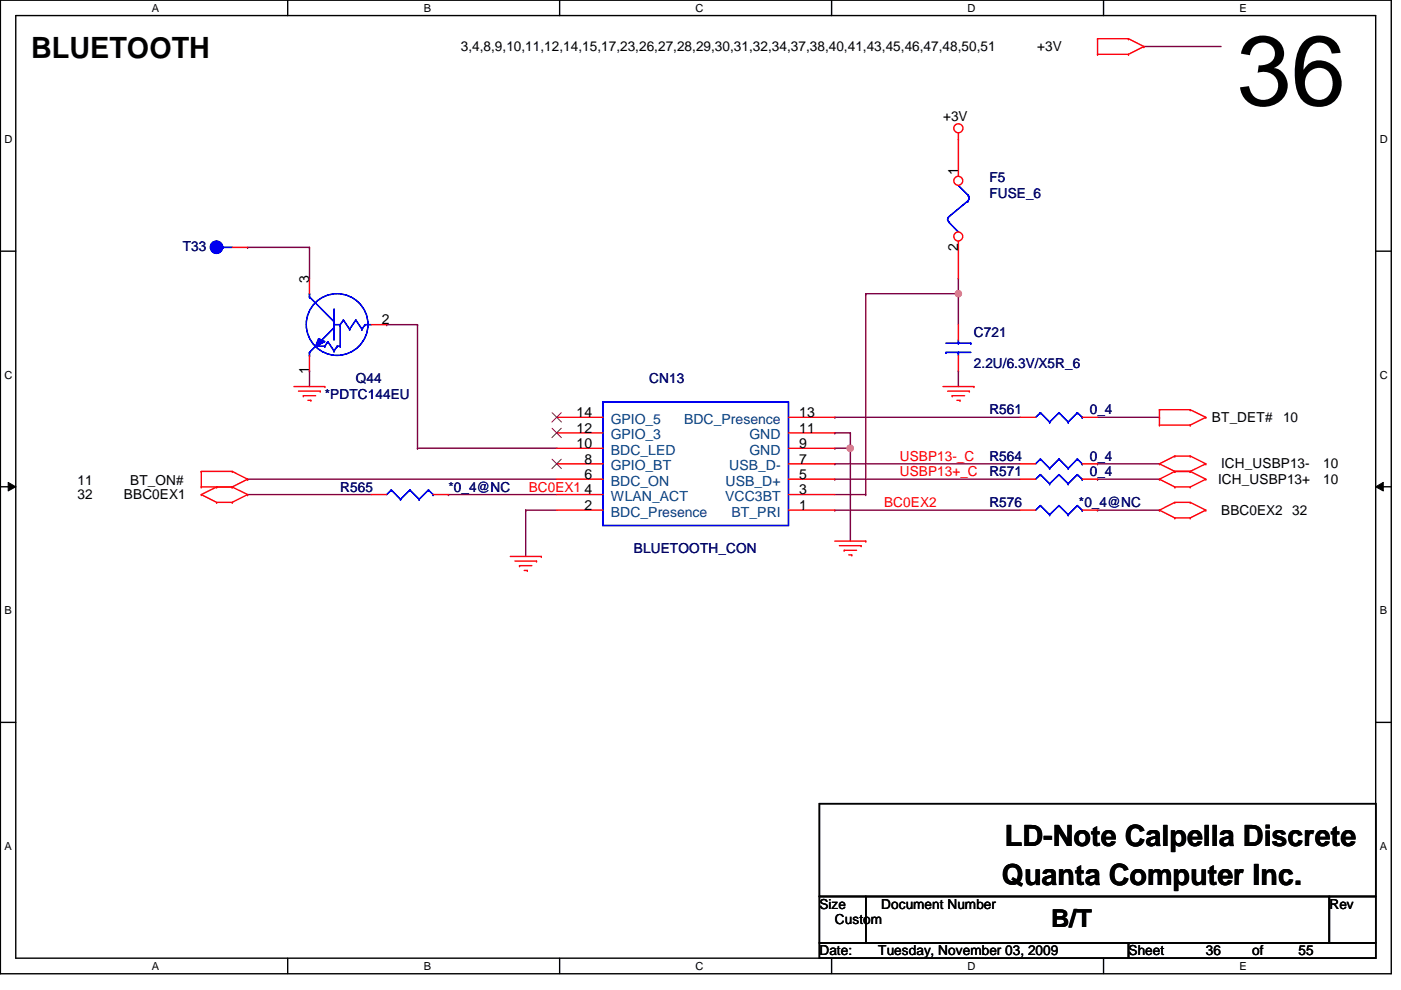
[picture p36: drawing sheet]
<svg xmlns="http://www.w3.org/2000/svg" width="297mm" height="210mm" viewBox="0 0 297 210" stroke-linecap="round" stroke-linejoin="round" font-family="sans-serif">
<defs><g id="words">
<text font-size="21" x="262.2" y="22.3">36</text>
<g font-size="6.2">
<text x="6.6" y="12.3">BLUETOOTH</text>
<text x="213.1" y="179.5">LD-Note Calpella Discrete</text>
<text x="212.4" y="187.6">Quanta Computer Inc.</text>
</g>
<text font-size="5.2" x="222.9" y="196.6">B/T</text>
<g font-size="3">
<text x="203.2" y="37" transform="rotate(-90 203.2 37)">1</text>
<text x="203.2" y="53.1" transform="rotate(-90 203.2 53.1)">2</text>
<text x="65.6" y="60" transform="rotate(-90 65.6 60)">3</text>
<text x="81" y="68.8">2</text>
<text x="65.6" y="79.3" transform="rotate(-90 65.6 79.3)">1</text>
<text x="122.3" y="88.4">14</text>
<text x="169.5" y="88.4">13</text>
<text x="122.3" y="95">10</text>
<text x="122.3" y="91.7">12</text>
<text x="169.5" y="95">9</text>
<text x="169.5" y="91.7">11</text>
<text x="123.9" y="101.6">6</text>
<text x="123.9" y="98.3">8</text>
<text x="169.5" y="101.6">5</text>
<text x="169.5" y="98.3">7</text>
<text x="123.9" y="104.8">4</text>
<text x="169.5" y="104.8">3</text>
<text x="123.9" y="108.1">2</text>
<text x="169.5" y="108.1">1</text>
</g>
<g font-size="3" fill="#004080">
<text x="129.5" y="89.8">GPIO_5</text>
<text x="145" y="89.8">BDC_Presence</text>
<text x="129.5" y="93.1">GPIO_3</text>
<text x="158.9" y="93.1">GND</text>
<text x="129.5" y="99.7">GPIO_BT</text>
<text x="129.5" y="96.4">BDC_LED</text>
<text x="154.6" y="99.7">USB_D-</text>
<text x="158.9" y="96.4">GND</text>
<text x="129.5" y="106.2">WLAN_ACT</text>
<text x="129.5" y="103">BDC_ON</text>
<text x="153.8" y="106.2">VCC3BT</text>
<text x="153.8" y="103">USB_D+</text>
<text x="129.5" y="109.5">BDC_Presence</text>
<text x="155.1" y="109.5">BT_PRI</text>
</g>
<g font-size="2.9">
<text x="97.7" y="10.8">3,4,8,9,10,11,12,14,15,17,23,26,27,28,29,30,31,32,34,37,38,40,41,43,45,46,47,48,50,51</text>
<text x="219.9" y="10.8">+3V</text>
<text x="199.9" y="25.6">+3V</text>
<text x="257" y="89.5">BT_DET#</text>
<text x="272" y="89.5">10</text>
<text x="258.9" y="99.3">ICH_USBP13-</text>
<text x="280.5" y="99.3">10</text>
<text x="16.5" y="102.9">11</text>
<text x="16.5" y="105.9">32</text>
<text x="26.3" y="105.9">BBC0EX1</text>
<text x="27.6" y="102.9">BT_ON#</text>
<text x="258.3" y="102.6">ICH_USBP13+</text>
<text x="280.5" y="102.6">10</text>
<text x="258.9" y="109.1">BBC0EX2 32</text>
<text x="173.7" y="192.7">Size</text>
<text x="177" y="196">Custom</text>
<text x="186.8" y="192.7">Document Number</text>
<text x="281.9" y="192.7">Rev</text>
<text x="173.7" y="202.5">Date:</text>
<text x="186.2" y="202.5">Tuesday, November 03, 2009</text>
<text x="239.3" y="202.5">Sheet</text>
<text x="255.6" y="202.5">36</text>
<text x="265.5" y="202.5">of</text>
<text x="275.3" y="202.5">55</text>
</g>
<g font-size="2.9" fill="#000080">
<text x="209.8" y="38.7">F5</text>
<text x="209.8" y="42">FUSE_6</text>
<text x="38.7" y="53.1">T33</text>
<text x="206.5" y="71.5">C721</text>
<text x="75.4" y="81.3">Q44</text>
<text x="137.7" y="81.3">CN13</text>
<text x="206.5" y="78">2.2U/6.3V/X5R_6</text>
<text x="68.9" y="84.6">*PDTC144EU</text>
<text x="209.8" y="87.8">R561</text>
<text x="231.1" y="87.8">0_4</text>
<text x="209.8" y="97.7">R564</text>
<text x="209.8" y="101">R571</text>
<text x="231.1" y="97.7">0_4</text>
<text x="231.1" y="101">0_4</text>
<text x="72.1" y="104.2">R565</text>
<text x="95.1" y="104.2">*0_4@NC</text>
<text x="209.8" y="107.5">R576</text>
<text x="228.8" y="107.5">*0_4@NC</text>
<text x="134.4" y="117.3">BLUETOOTH_CON</text>
</g>
<g font-size="2.9" fill="#f00">
<text x="190.8" y="97.7">USBP13-_C</text>
<text x="190.8" y="101">USBP13+_C</text>
<text x="112.1" y="104.2">BC0EX1</text>
<text x="187.4" y="107.5">BC0EX2</text>
</g>
<g font-size="2.3">
<text x="32.2" y="2.5">A</text>
<text x="89.8" y="2.5">B</text>
<text x="147.5" y="2.5">C</text>
<text x="205.1" y="2.5">D</text>
<text x="262.8" y="2.5">E</text>
<text x=".9" y="30.4">D</text>
<text x="292.5" y="30.4">D</text>
<text x=".9" y="80.3">C</text>
<text x="292.5" y="80.3">C</text>
<text x=".9" y="130.3">B</text>
<text x="292.5" y="130.3">B</text>
<text x=".9" y="180.2">A</text>
<text x="292.5" y="180.2">A</text>
<text x="32.2" y="205.6">A</text>
<text x="89.8" y="205.6">B</text>
<text x="147.5" y="205.6">C</text>
<text x="205.1" y="205.6">D</text>
<text x="262.8" y="205.6">E</text>
</g>
</g></defs>
<path d="M.1 0h294.9v206.5h-294.9zM3.3 3.3h288.4v199.9h-288.4z" fill="none" stroke="#000" stroke-width=".3"/>
<g fill="#fff">
<path d="M32.2 .4h1.5v2.6h-1.5z"/>
<path d="M32.2 203.5h1.5v2.6h-1.5z"/>
</g>
<path d="M61 0v3.3M61 203.2v3.2" fill="none" stroke="#000" stroke-width=".3"/>
<g fill="#fff">
<path d="M89.8 .4h1.6v2.6h-1.6z"/>
<path d="M89.8 203.5h1.6v2.6h-1.6z"/>
</g>
<path d="M118.7 0v3.3M118.7 203.2v3.2" fill="none" stroke="#000" stroke-width=".3"/>
<g fill="#fff">
<path d="M147.5 .4h1.6v2.6h-1.6z"/>
<path d="M147.5 203.5h1.6v2.6h-1.6z"/>
</g>
<path d="M176.3 0v3.3M176.3 203.2v3.2" fill="none" stroke="#000" stroke-width=".3"/>
<g fill="#fff">
<path d="M205.1 .4h1.7v2.6h-1.7z"/>
<path d="M205.1 203.5h1.7v2.6h-1.7z"/>
</g>
<path d="M234 0v3.3M234 203.2v3.2" fill="none" stroke="#000" stroke-width=".3"/>
<g fill="#fff">
<path d="M262.8 .4h1.5v2.6h-1.5z"/>
<path d="M262.8 203.5h1.5v2.6h-1.5z"/>
<path d="M.9 28.3h1.7v2.6h-1.7z"/>
<path d="M292.5 28.3h1.7v2.6h-1.7z"/>
<path d="M.9 78.2h1.7v2.6h-1.7z"/>
<path d="M292.5 78.2h1.7v2.6h-1.7z"/>
</g>
<path d="M.1 53.3h3.2M291.7 53.3h3.2" fill="none" stroke="#000" stroke-width=".3"/>
<g fill="#fff">
<path d="M.9 128.2h1.6v2.6h-1.6z"/>
<path d="M292.5 128.2h1.5v2.6h-1.5z"/>
</g>
<path d="M.1 103.2h3.2M291.7 103.2h3.2" fill="none" stroke="#000" stroke-width=".3"/>
<path d="M1.7 102.3l1.6 .9-1.6 .9zM291.7 103.2l1.6-.9v1.8z" fill="#000"/>
<path d="M1.7 102.3l1.6 .9-1.6 .9zM291.7 103.2l1.6-.9v1.8z" fill="none" stroke="#000" stroke-width=".21"/>
<g fill="#fff">
<path d="M.9 178.1h1.6v2.6h-1.6z"/>
<path d="M292.5 178.1h1.5v2.6h-1.5z"/>
</g>
<path d="M.1 153.2h3.2M291.7 153.2h3.2" fill="none" stroke="#000" stroke-width=".3"/>
<g fill="none" stroke="#800040" stroke-width=".3">
<path d="M88.5 95h.1M88.5 95h29.5M177 95h.1M177 95h3.3M180.3 95h.1M180.3 95v19.7M52.5 101.6h.1M52.5 104.9h.1M52.5 101.6h65.5M52.5 104.9h26.2M95.1 104.9h.1M95.1 104.9h22.9"/>
<path d="M177 108.2h.1M177 108.2h39.3M232.7 108.2h.1M232.7 108.2h13.1"/>
</g>
<circle cx="180.2" cy="95" r=".64" fill="#f0f"/>
<circle cx="180.2" cy="95" r=".64" fill="none" stroke="#f0f" stroke-width=".3"/>
<g fill="none" stroke="#800040" stroke-width=".3">
<path d="M242.5 9.9h.1M242.5 9.9h16.4M52.5 52.5h.1M52.5 52.5h13.1M65.6 52.5h.1M65.6 52.5v6.5M65.6 78.7h.1M65.6 78.7v3.3M82 68.8h.1M82 68.8h6.5M88.5 68.8h.1M88.5 68.8v26.2"/>
<path d="M183.6 62.3h.1M183.6 62.3v42.6M183.6 62.3h19.6M203.2 78.7h.1M203.2 62.3h.1M203.2 62.3v6.5M203.2 78.7v3.3M177 98.3h.1M177 88.5h.1M177 91.8h.1M177 98.3h39.3M177 88.5h39.3"/>
<path d="M177 91.8h3.3M180.3 91.8h.1M180.3 91.8v3.2M232.7 98.3h.1M232.7 98.3h13.1M232.7 88.5h13.1M245.8 88.5h.1M111.5 108.2h.1M111.5 108.2h6.5M111.5 108.2v9.8M177 101.6h.1M177 101.6h39.3"/>
<path d="M177 104.9h6.6M183.6 104.9h.1M232.7 101.6h.1M232.7 101.6h13.1"/>
</g>
<circle cx="203.2" cy="62.3" r=".64" fill="#f0f"/>
<circle cx="203.2" cy="62.3" r=".64" fill="none" stroke="#f0f" stroke-width=".3"/>
<path d="M203.2 59h.1M203.2 59v3.3" fill="none" stroke="#800040" stroke-width=".3"/>
<g fill="none" stroke="#f00" stroke-width=".3">
<path d="M232.7 11.5h.1M232.7 8.2h.1M232.7 8.2h6.6M232.7 11.5h6.6M232.7 8.2v3.3M239.3 8.2h.1M239.3 11.5h.1M239.3 8.2l3.2 1.7M242.5 9.9h.1M242.5 9.9l-3.2 1.6M203.2 29.5h.1M203.2 28.2v1.3"/>
<path d="M42.7 99.9h.1M42.7 99.9v3.4M42.7 99.9h6.5M49.2 99.9h.1M49.2 99.9l3.3 1.7M62.3 82h6.6M63.3 82.9h4.6M64.3 83.9h.1M64.3 83.9h2.6M65.3 84.9h.6M65.9 84.9h.1M67.9 82.9h.1"/>
<path d="M68.9 82h.1M199.9 82h6.6M200.9 82.9h4.6M201.9 83.9h.1M201.9 83.9h2.6M202.9 84.9h.6M203.5 84.9h.1M205.5 82.9h.1M206.5 82h.1M245.8 98.3h.1M245.8 86.9h.1M245.8 90.1h.1"/>
<path d="M245.8 98.3l3.3 1.6M245.8 86.9h6.5M245.8 86.9v3.2M245.8 90.1h6.5M249.1 99.9h.1M249.1 96.7h.1M249.1 99.9h3.2M249.1 96.7l-3.3 1.6M249.1 96.7h3.2M249.1 99.9l-3.3 1.7M252.3 99.9h.1M252.3 96.7h.1"/>
<path d="M252.3 86.9h.1M252.3 90.1h.1M252.3 96.7l3.3 1.6M252.3 99.9l3.3 1.7M252.3 86.9l3.3 1.6M255.6 98.3h.1M255.6 88.5h.1M255.6 98.3l-3.3 1.6M255.6 88.5l-3.3 1.6M42.7 103.3h.1M42.7 104.9h.1M42.7 103.3h6.5"/>
<path d="M42.7 104.9l3.2 1.6M45.9 106.5h.1M45.9 103.3h.1M45.9 106.5h3.3M45.9 103.3l-3.2 1.6M49.2 103.3h.1M49.2 106.5h.1M49.2 103.3l3.3 1.6M52.5 101.6h.1M52.5 104.9h.1M52.5 101.6l-3.3 1.7M52.5 104.9l-3.3 1.6"/>
<path d="M108.2 118h6.6M109.2 119h4.5M110.1 119.9h.1M110.1 119.9h2.7M113.7 119h.1M114.8 118h.1M177 114.7h6.6M178 115.7h4.6M179 116.7h.1M179 116.7h2.6M180 117.6h.6M180.6 117.6h.1"/>
<path d="M182.6 115.7h.1M183.6 114.7h.1M245.8 108.2h.1M245.8 101.6h.1M245.8 108.2l3.3 1.6M245.8 101.6l3.3 1.7M249.1 109.8h.1M249.1 106.5h.1M249.1 103.3h.1M249.1 103.3h3.2M249.1 106.5h3.2M249.1 109.8h3.2"/>
<path d="M249.1 106.5l-3.3 1.7M252.3 109.8h.1M252.3 106.5h.1M252.3 103.3h.1M252.3 106.5l3.3 1.7M255.6 108.2h.1M255.6 101.6h.1M255.6 108.2l-3.3 1.6M255.6 101.6l-3.3 1.7M111.1 120.9h.7M111.8 120.9h.1"/>
<circle cx="203.2" cy="27.2" r=".96"/>
</g>
<path d="M173.7 170.4h118v19.7h-118zM173.7 190.1h9.9v9.8h-9.9zM173.7 199.9h65.6v3.3h-65.6zM183.6 190.1h98.3v9.8h-98.3zM239.3 199.9h52.4v3.3h-52.4zM281.9 190.1h9.8v9.8h-9.8z" fill="none" stroke="#000" stroke-width=".3"/>
<path d="M67.6 71.8l1.3 .6-2 1z" fill="#00f"/>
<g fill="none" stroke="#00f" stroke-width=".3">
<path d="M65.6 75.4h.1M65.6 74.7h.1M65.6 62.9h.1M65.6 62.3h.1M65.6 62.3v.6M65.6 74.7v.7M65.6 62.9l5.2 5.3M66.9 73.4h.1M66.9 73.4l-1.3 1.3M66.9 73.4h2M67.6 71.8l1.3 .6-2 1zM68.2 72.1h.1"/>
<path d="M68.9 73.4h.1M69.5 72.4h.1M69.5 72.4l1.3 2M69.5 72.4l-.6 1M70.8 68.8h.1M70.8 65.6h.1M70.8 74.4h.1M70.8 68.8h1.3M70.8 65.6v6.5M70.8 69.5l-2.6 2.6M71.5 73.4h.1M71.5 73.4h.6"/>
<path d="M71.5 73.4l-.7 1M72.1 68.8h.1M72.1 73.4h.1M72.1 68.8v4.6M72.8 67.9h.1M72.8 67.9l1.3 1.9M72.8 67.9l-.7 .9M74.1 69.8h.1M75.4 67.9h.1M75.4 67.9l1.3 1.9M75.4 67.9l-1.3 1.9M76.7 69.8h.1"/>
<path d="M77.4 68.8h.1M77.4 68.8h1.3M77.4 68.8l-.7 1"/>
<circle cx="71.5" cy="68.8" r="6.5"/>
</g>
<path d="M67.6 71.8l1.3 .6-2 1z" fill="#00f"/>
<g fill="none" stroke="#00f" stroke-width=".3">
<path d="M65.6 75.4h.1M65.6 74.7h.1M65.6 62.9h.1M65.6 62.3h.1M65.6 62.3v.6M65.6 74.7v.7M65.6 62.9l5.2 5.3M66.9 73.4h.1M66.9 73.4l-1.3 1.3M66.9 73.4h2M67.6 71.8l1.3 .6-2 1zM68.2 72.1h.1"/>
<path d="M68.9 73.4h.1M69.5 72.4h.1M69.5 72.4l1.3 2M69.5 72.4l-.6 1M70.8 68.8h.1M70.8 65.6h.1M70.8 74.4h.1M70.8 68.8h1.3M70.8 65.6v6.5M70.8 69.5l-2.6 2.6M71.5 73.4h.1M71.5 73.4h.6"/>
<path d="M71.5 73.4l-.7 1M72.1 68.8h.1M72.1 73.4h.1M72.1 68.8v4.6M72.8 67.9h.1M72.8 67.9l1.3 1.9M72.8 67.9l-.7 .9M74.1 69.8h.1M75.4 67.9h.1M75.4 67.9l1.3 1.9M75.4 67.9l-1.3 1.9M76.7 69.8h.1"/>
<path d="M77.4 68.8h.1M77.4 68.8h1.3M77.4 68.8l-.7 1M127.8 85.2h39.4v26.2h-39.4z"/>
<circle cx="71.5" cy="68.8" r="6.5"/>
</g>
<g fill="none" stroke="#f00" stroke-width=".3">
<path d="M65.6 59v3.3M65.6 75.4v3.3M78.7 68.8h3.3M118 98.3h9.8M118 95h9.8M118 91.8h9.8M118 88.5h9.8M167.2 98.3h9.8M167.2 95h9.8M167.2 91.8h9.8M167.2 88.5h9.8M118 108.2h9.8"/>
<path d="M118 104.9h9.8M118 101.6h9.8M167.2 108.2h9.8M167.2 104.9h9.8M167.2 101.6h9.8"/>
</g>
<path d="M117 97.4l2 2M117 90.8l2 2M117 87.5l2 2M119 97.4l-2 2M119 90.8l-2 2M119 87.5l-2 2" fill="none" stroke="#804000" stroke-width=".21"/>
<circle cx="45.9" cy="52.4" r="1.3" fill="#00f"/>
<g fill="none" stroke="#00f" stroke-width=".3">
<path d="M47.2 52.5h.1M47.2 52.5h2"/>
<circle cx="45.9" cy="52.4" r="1.3"/>
</g>
<circle cx="45.9" cy="52.4" r="1.3" fill="#00f"/>
<g fill="none" stroke="#00f" stroke-width=".3">
<path d="M203.2 39.3l2 2M47.2 52.5h.1M47.2 52.5h2M201.2 45.9a.63 .63 0 0 0-.3 .6 .63 .63 0 0 0 .4 .6M201.2 47.2l2 2M203.2 49.2h.1M205.2 41.3h.1M205.2 42.6h.1M205.2 41.3l.3 .7-.3 .6M205.2 42.6l-4 3.3M200.6 74.7h.1M200.6 72.8h5.2"/>
<path d="M200.6 74.7h5.2M203.2 74.7h.1M203.2 72.8h.1M203.2 72.1v.7M203.2 74.7v.7M205.8 72.8h.1M220.6 97.3h.1M220.6 87.5h.1M220.6 97.3l-1 1M220.6 97.3l1.9 2M220.6 87.5l-1 1M220.6 87.5l1.9 2"/>
<path d="M222.5 99.3h.1M222.5 89.5h.1M224.5 97.3h.1M224.5 87.5h.1M224.5 97.3l-2 2M224.5 97.3l2 2M224.5 87.5l-2 2M224.5 87.5l2 2M226.5 99.3h.1M226.5 89.5h.1M228.4 97.3h.1M228.4 87.5h.1"/>
<path d="M228.4 97.3l-1.9 2M228.4 97.3l1 1M228.4 87.5l-1.9 2M228.4 87.5l1 1M229.4 98.3h.1M229.4 88.5h.1M83 103.9h.1M83 103.9l-1 1M83 103.9l1.9 2M84.9 105.9h.1M86.9 103.9h.1M86.9 103.9l-2 2"/>
<path d="M86.9 103.9l2 2M88.9 105.9h.1M90.8 103.9h.1M90.8 103.9l-1.9 2M90.8 103.9l1 1M91.8 104.9h.1M220.6 100.6h.1M220.6 107.2h.1M220.6 100.6l-1 1M220.6 100.6l1.9 2M220.6 107.2l-1 1M220.6 107.2l1.9 1.9"/>
<path d="M222.5 102.6h.1M222.5 109.1h.1M224.5 100.6h.1M224.5 107.2h.1M224.5 100.6l-2 2M224.5 100.6l2 2M224.5 107.2l-2 1.9M224.5 107.2l2 1.9M226.5 102.6h.1M226.5 109.1h.1M228.4 100.6h.1M228.4 107.2h.1"/>
<path d="M228.4 100.6l-1.9 2M228.4 100.6l1 1M228.4 107.2l-1.9 1.9M228.4 107.2l1 1M229.4 101.6h.1M229.4 108.2h.1"/>
<circle cx="45.9" cy="52.4" r="1.3"/>
</g>
<g fill="none" stroke="#f00" stroke-width=".3">
<path d="M49.2 52.5h3.3M203.2 68.8v3.3M203.2 75.4v3.3M216.3 98.3h3.3M216.3 88.5h3.3M229.4 98.3h3.3M229.4 88.5h3.3M78.7 104.9h3.3M91.8 104.9h3.3M216.3 101.6h3.3M216.3 108.2h3.3M229.4 101.6h3.3"/>
<path d="M229.4 108.2h3.3"/>
</g>
<circle cx="203.2" cy="38.3" r=".95" fill="#fff"/>
<g fill="none" stroke="#f00" stroke-width=".3">
<path d="M203.2 29.5v7.9"/>
<circle cx="203.2" cy="38.3" r=".95"/>
</g>
<circle cx="203.2" cy="50.1" r=".95" fill="#fff"/>
<g fill="none" stroke="#f00" stroke-width=".3">
<path d="M203.2 51.1v7.9"/>
<circle cx="203.2" cy="50.1" r=".95"/>
</g>
<circle cx="180.2" cy="95" r=".64" fill="#f0f"/>
<circle cx="180.2" cy="95" r=".64" fill="none" stroke="#f0f" stroke-width=".3"/>
<circle cx="203.2" cy="62.3" r=".64" fill="#f0f"/>
<circle cx="203.2" cy="62.3" r=".64" fill="none" stroke="#f0f" stroke-width=".3"/>
<use href="#words"/>
</svg>
